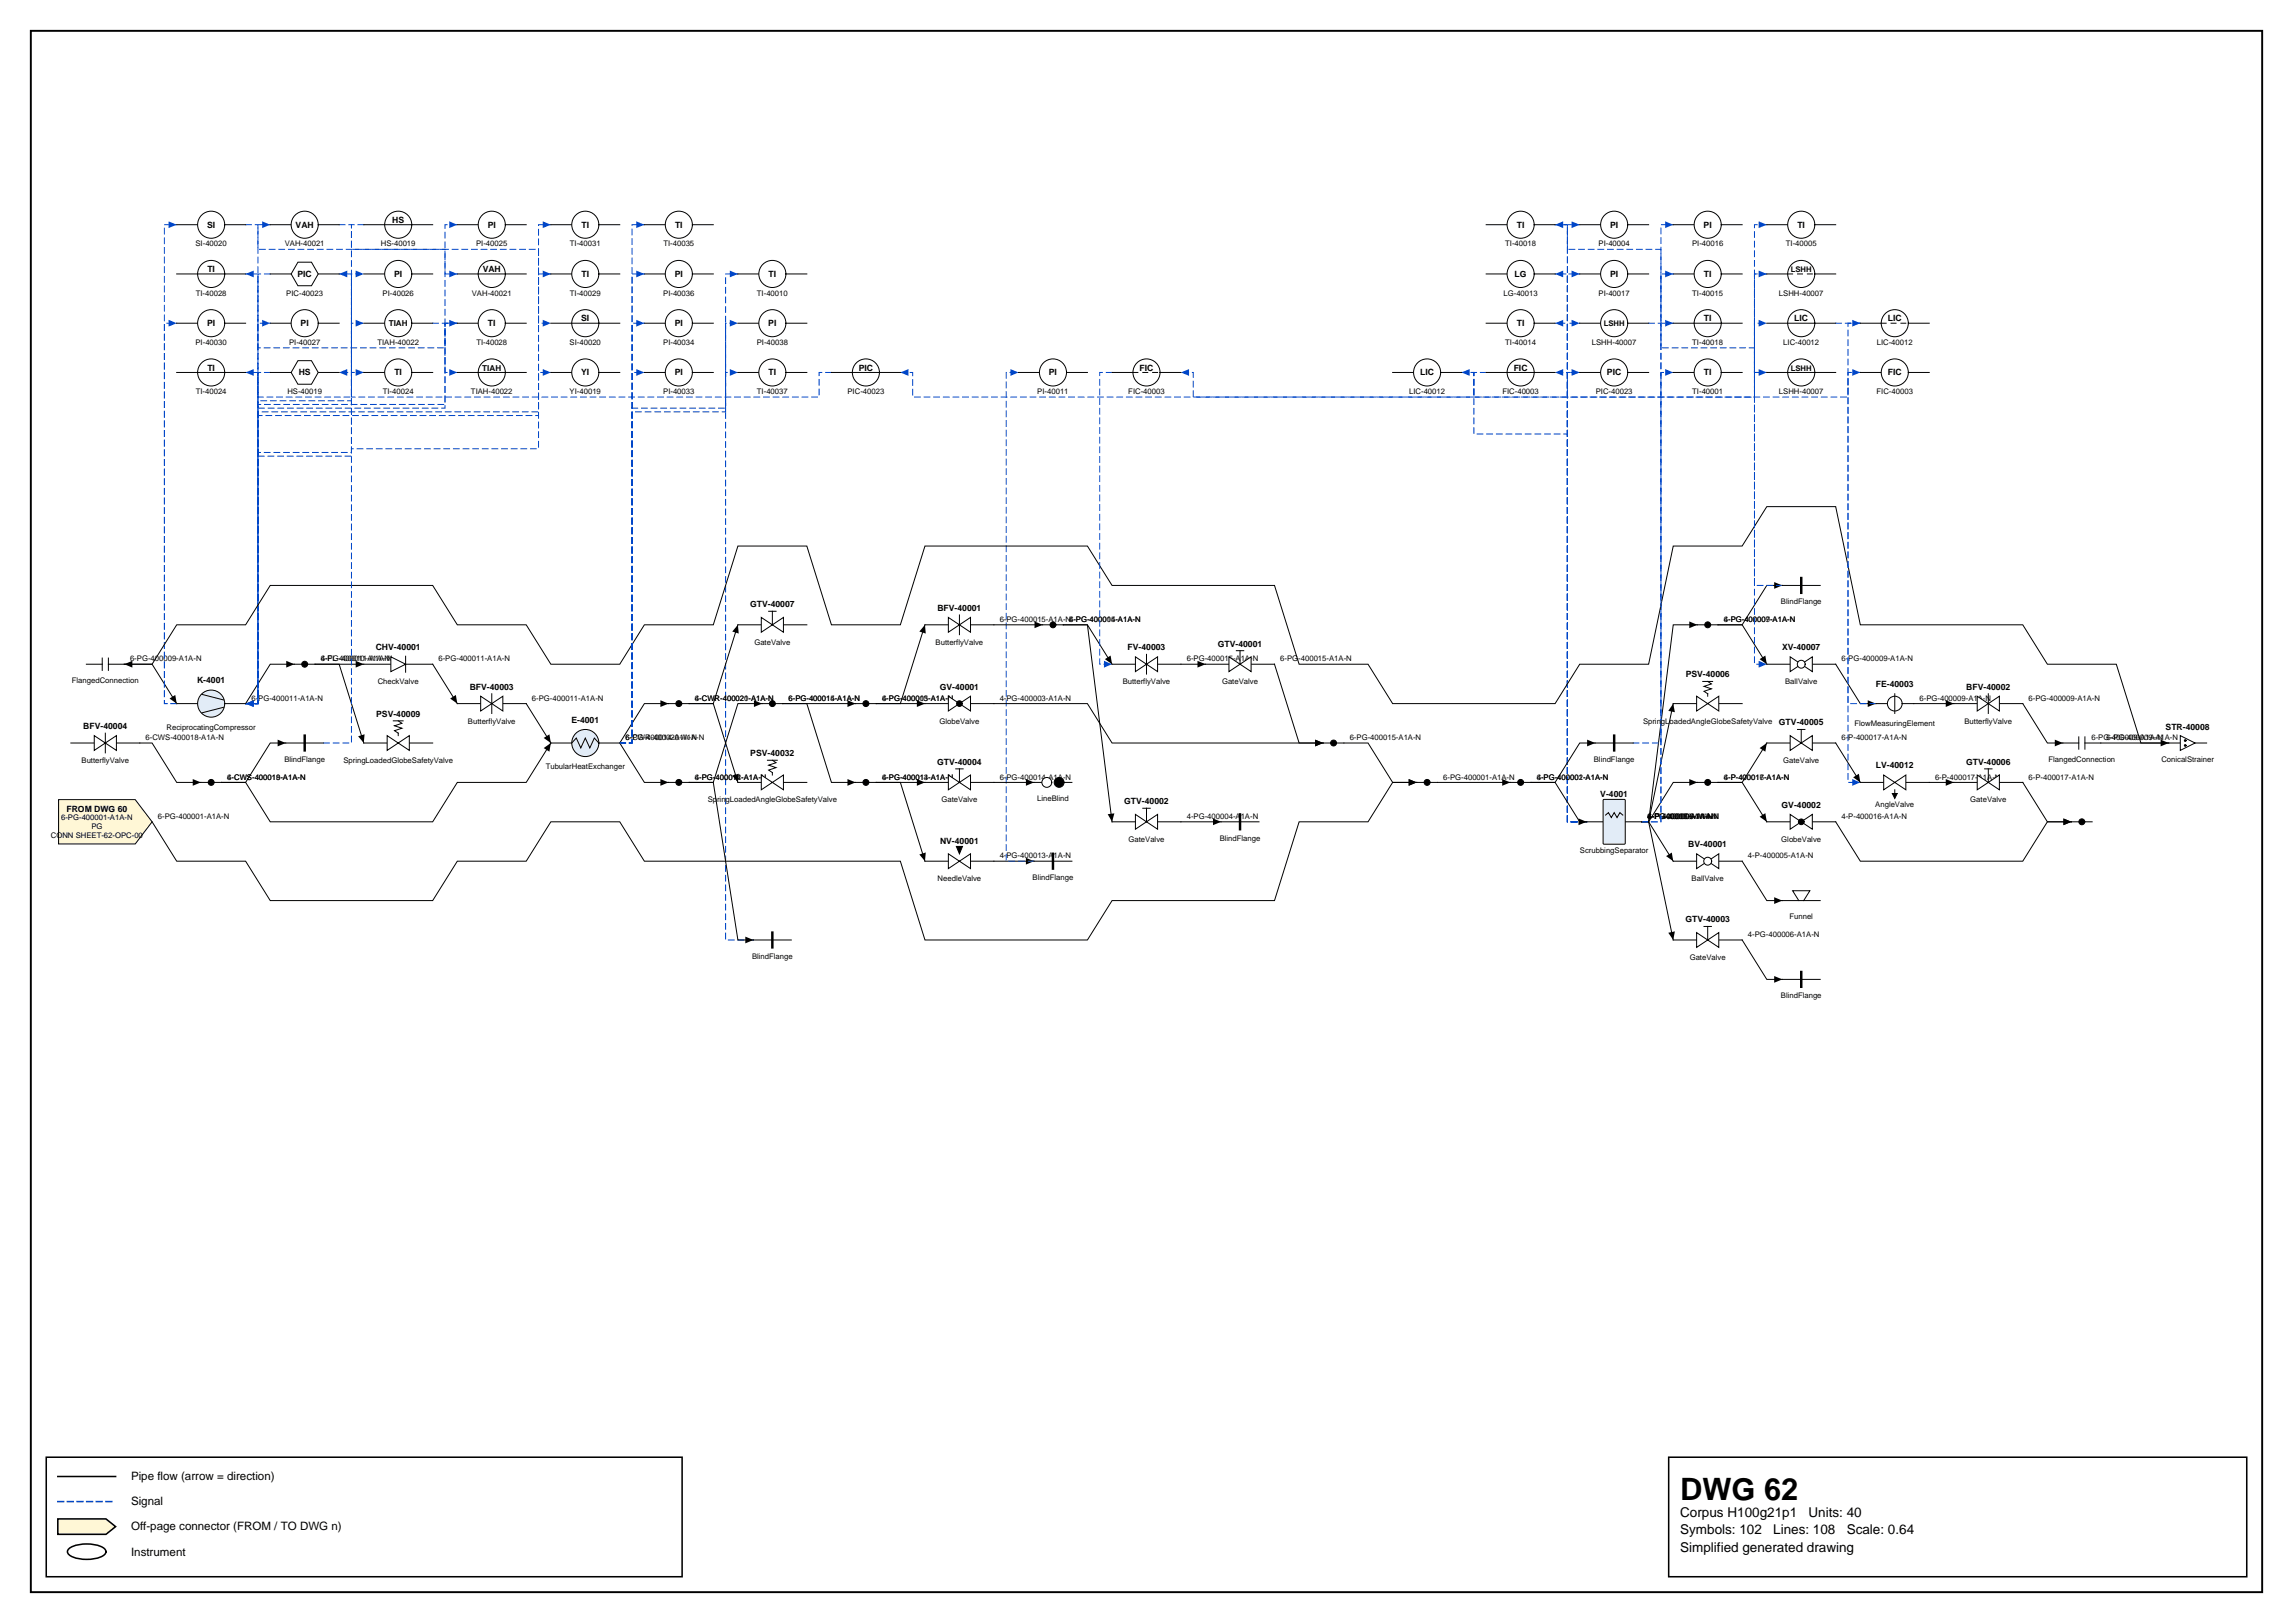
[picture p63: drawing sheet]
<svg xmlns="http://www.w3.org/2000/svg" width="420mm" height="297mm" viewBox="0 0 420 297" stroke-linecap="round" stroke-linejoin="round" font-family="sans-serif">
<defs><g id="words">
<text font-size="5.6" x="307.6" y="274.5">DWG 62</text>
<g font-size="2.5">
<text x="307.6" y="277.6">Corpus H100g21p1</text>
<text x="307.6" y="280.8">Symbols: 102</text>
<text x="324.6" y="280.8">Lines: 108</text>
<text x="331.1" y="277.6">Units: 40</text>
<text x="338.1" y="280.8">Scale: 0.64</text>
<text x="307.6" y="284">Simplified generated drawing</text>
</g>
<g font-size="2.1">
<text x="24" y="270.9">Pipe flow (arrow = direction)</text>
<text x="24" y="275.5">Signal</text>
<text x="24" y="280.1">Off-page connector (FROM / TO DWG n)</text>
<text x="24" y="284.7">Instrument</text>
</g>
<g font-size="1.6">
<text x="37.9" y="41.7">SI</text>
<text x="54.1" y="41.7">VAH</text>
<text x="71.8" y="40.8">HS</text>
<text x="89.3" y="41.7">PI</text>
<text x="106.5" y="41.7">TI</text>
<text x="123.6" y="41.7">TI</text>
<text x="277.7" y="41.7">TI</text>
<text x="294.8" y="41.7">PI</text>
<text x="311.9" y="41.7">PI</text>
<text x="329.1" y="41.7">TI</text>
<text x="38" y="49.8">TI</text>
<text x="54.5" y="50.7">PIC</text>
<text x="72.2" y="50.7">PI</text>
<text x="88.4" y="49.8">VAH</text>
<text x="106.5" y="50.7">TI</text>
<text x="123.5" y="50.7">PI</text>
<text x="140.7" y="50.7">TI</text>
<text x="277.3" y="50.7">LG</text>
<text x="294.8" y="50.7">PI</text>
<text x="311.9" y="50.7">TI</text>
<text x="37.9" y="59.7">PI</text>
<text x="55" y="59.7">PI</text>
<text x="89.3" y="59.7">TI</text>
<text x="106.4" y="58.8">SI</text>
<text x="123.5" y="59.7">PI</text>
<text x="140.7" y="59.7">PI</text>
<text x="277.7" y="59.7">TI</text>
<text x="311.9" y="58.8">TI</text>
<text x="328.5" y="58.8">LIC</text>
<text x="345.6" y="58.8">LIC</text>
<text x="38" y="67.8">TI</text>
<text x="54.7" y="68.7">HS</text>
<text x="72.2" y="68.7">TI</text>
<text x="106.4" y="68.7">YI</text>
<text x="123.5" y="68.7">PI</text>
<text x="140.7" y="68.7">TI</text>
<text x="157.2" y="67.8">PIC</text>
<text x="192" y="68.7">PI</text>
<text x="208.6" y="67.8">FIC</text>
<text x="260" y="68.7">LIC</text>
<text x="277.1" y="67.8">FIC</text>
<text x="294.2" y="68.7">PIC</text>
<text x="311.9" y="68.7">TI</text>
<text x="345.6" y="68.7">FIC</text>
<text x="137.3" y="111.1">GTV-40007</text>
<text x="171.6" y="111.8">BFV-40001</text>
<text x="68.8" y="119">CHV-40001</text>
<text x="206.4" y="119">FV-40003</text>
<text x="223" y="118.3">GTV-40001</text>
<text x="326.3" y="119">XV-40007</text>
<text x="36.1" y="125.1">K-4001</text>
<text x="308.6" y="124">PSV-40006</text>
<text x="343.4" y="125.8">FE-40003</text>
<text x="68.9" y="131.2">PSV-40009</text>
<text x="86" y="126.2">BFV-40003</text>
<text x="172.1" y="126.2">GV-40001</text>
<text x="360" y="126.2">BFV-40002</text>
<text x="15.3" y="133.4">BFV-40004</text>
<text x="104.6" y="132.3">E-4001</text>
<text x="325.7" y="132.8">GTV-40005</text>
<text x="396.5" y="133.7">STR-40008</text>
<text x="137.4" y="138.4">PSV-40032</text>
<text x="171.6" y="140">GTV-40004</text>
<text x="343.4" y="140.6">LV-40012</text>
<text x="359.9" y="140">GTV-40006</text>
<text x="12.2" y="148.5">FROM DWG 60</text>
<text x="205.8" y="147.2">GTV-40002</text>
<text x="293" y="145.8">V-4001</text>
<text x="326.2" y="147.8">GV-40002</text>
<text x="172.1" y="154.4">NV-40001</text>
<text x="309.1" y="155.1">BV-40001</text>
<text x="308.6" y="168.8">GTV-40003</text>
</g>
<g font-size="1.5">
<text x="71.2" y="59.7">TIAH</text>
<text x="88.3" y="67.8">TIAH</text>
</g>
<g font-size="1.4">
<text x="35.8" y="45.1">SI-40020</text>
<text x="52.1" y="45.1">VAH-40021</text>
<text x="69.7" y="45.1">HS-40019</text>
<text x="87.2" y="45.1">PI-40025</text>
<text x="104.3" y="45.1">TI-40031</text>
<text x="121.5" y="45.1">TI-40035</text>
<text x="275.6" y="45.1">TI-40018</text>
<text x="292.7" y="45.1">PI-40004</text>
<text x="309.8" y="45.1">PI-40016</text>
<text x="327" y="45.1">TI-40005</text>
<text x="327.9" y="49.8">LSHH</text>
<text x="35.8" y="54.1">TI-40028</text>
<text x="52.4" y="54.1">PIC-40023</text>
<text x="70" y="54.1">PI-40026</text>
<text x="86.4" y="54.1">VAH-40021</text>
<text x="104.3" y="54.1">TI-40029</text>
<text x="121.4" y="54.1">PI-40036</text>
<text x="138.6" y="54.1">TI-40010</text>
<text x="275.3" y="54.1">LG-40013</text>
<text x="292.7" y="54.1">PI-40017</text>
<text x="293.6" y="59.7">LSHH</text>
<text x="309.8" y="54.1">TI-40015</text>
<text x="325.7" y="54.1">LSHH-40007</text>
<text x="35.8" y="63.1">PI-40030</text>
<text x="52.9" y="63.1">PI-40027</text>
<text x="69.1" y="63.1">TIAH-40022</text>
<text x="87.2" y="63.1">TI-40028</text>
<text x="104.3" y="63.1">SI-40020</text>
<text x="121.4" y="63.1">PI-40034</text>
<text x="138.5" y="63.1">PI-40038</text>
<text x="275.6" y="63.1">TI-40014</text>
<text x="291.4" y="63.1">LSHH-40007</text>
<text x="309.8" y="63.1">TI-40018</text>
<text x="326.5" y="63.1">LIC-40012</text>
<text x="343.6" y="63.1">LIC-40012</text>
<text x="327.9" y="67.8">LSHH</text>
<text x="35.8" y="72.1">TI-40024</text>
<text x="52.6" y="72.1">HS-40019</text>
<text x="70.1" y="72.1">TI-40024</text>
<text x="86.2" y="72.1">TIAH-40022</text>
<text x="104.3" y="72.1">YI-40019</text>
<text x="121.4" y="72.1">PI-40033</text>
<text x="138.6" y="72.1">TI-40037</text>
<text x="155.2" y="72.1">PIC-40023</text>
<text x="189.9" y="72.1">PI-40011</text>
<text x="206.6" y="72.1">FIC-40003</text>
<text x="258" y="72.1">LIC-40012</text>
<text x="275.1" y="72.1">FIC-40003</text>
<text x="292.2" y="72.1">PIC-40023</text>
<text x="309.8" y="72.1">TI-40001</text>
<text x="325.7" y="72.1">LSHH-40007</text>
<text x="343.6" y="72.1">FIC-40003</text>
<text x="183" y="113.8">6-PG-400015-A1A-N4-PG-400004-A1A-N</text>
<text x="195.7" y="113.8">6-PG-400015-A1A-N</text>
<text x="315.6" y="113.8">6-PG-400009-A1A-N</text>
<text x="315.6" y="113.8">4-PG-400007-A1A-N</text>
<text x="326" y="110.6">BlindFlange</text>
<text x="138.1" y="118">GateValve</text>
<text x="171.3" y="118">ButterflyValve</text>
<text x="13.2" y="125">FlangedConnection</text>
<text x="23.8" y="121">6-PG-400009-A1A-N</text>
<text x="58.7" y="121">6-PG-400011-A1A-N</text>
<text x="58.7" y="121">4-FL-400010-A1A-N</text>
<text x="69.1" y="125.2">CheckValve</text>
<text x="80.3" y="121">6-PG-400011-A1A-N</text>
<text x="205.5" y="125.2">ButterflyValve</text>
<text x="217.3" y="121">6-PG-400015-A1A-N</text>
<text x="223.7" y="125.2">GateValve</text>
<text x="234.4" y="121">6-PG-400015-A1A-N</text>
<text x="326.8" y="125.2">BallValve</text>
<text x="337.1" y="121">6-PG-400009-A1A-N</text>
<text x="46" y="128.2">6-PG-400011-A1A-N</text>
<text x="97.4" y="128.2">6-PG-400011-A1A-N</text>
<text x="127.2" y="128.2">6-CWR-400020-A1A-N</text>
<text x="127.2" y="128.2">4-CWR-400021-A1A-N</text>
<text x="144.4" y="128.2">6-PG-400015-A1A-N</text>
<text x="144.4" y="128.2">6-PG-400014-A1A-N</text>
<text x="161.5" y="128.2">6-PG-400015-A1A-N</text>
<text x="161.5" y="128.2">4-PG-400003-A1A-N</text>
<text x="183" y="128.2">4-PG-400003-A1A-N</text>
<text x="351.4" y="128.2">6-PG-400009-A1A-N</text>
<text x="371.4" y="128.2">6-PG-400009-A1A-N</text>
<text x="26.6" y="135.5">6-CWS-400018-A1A-N</text>
<text x="30.5" y="133.6">ReciprocatingCompressor</text>
<text x="85.7" y="132.4">ButterflyValve</text>
<text x="114.5" y="135.5">6-CWR-400020-A1A-N</text>
<text x="114.5" y="135.5">6-PG-400014-A1A-N</text>
<text x="172" y="132.4">GlobeValve</text>
<text x="247.1" y="135.5">6-PG-400015-A1A-N</text>
<text x="300.8" y="132.4">SpringLoadedAngleGlobeSafetyValve</text>
<text x="337.1" y="135.5">6-P-400017-A1A-N</text>
<text x="339.5" y="132.9">FlowMeasuringElement</text>
<text x="359.7" y="132.4">ButterflyValve</text>
<text x="382.9" y="135.5">6-PG-400009-A1A-N</text>
<text x="385.7" y="135.5">6-PG-400009-A1A-N</text>
<text x="14.9" y="139.6">ButterflyValve</text>
<text x="41.6" y="142.7">4-CWS-400019-A1A-N</text>
<text x="41.6" y="142.7">6-CWS-400018-A1A-N</text>
<text x="52.1" y="139.4">BlindFlange</text>
<text x="62.9" y="139.6">SpringLoadedGlobeSafetyValve</text>
<text x="99.9" y="140.8">TubularHeatExchanger</text>
<text x="127.2" y="142.7">4-PG-400012-A1A-N</text>
<text x="127.2" y="142.7">6-PG-400014-A1A-N</text>
<text x="161.5" y="142.7">4-PG-400013-A1A-N</text>
<text x="161.5" y="142.7">6-PG-400014-A1A-N</text>
<text x="183" y="142.7">6-PG-400014-A1A-N</text>
<text x="264.2" y="142.7">6-PG-400001-A1A-N</text>
<text x="281.4" y="142.7">6-PG-400001-A1A-N</text>
<text x="281.4" y="142.7">4-PG-400002-A1A-N</text>
<text x="291.8" y="139.4">BlindFlange</text>
<text x="315.6" y="142.7">4-P-400016-A1A-N</text>
<text x="315.6" y="142.7">6-P-400017-A1A-N</text>
<text x="326.5" y="139.6">GateValve</text>
<text x="354.3" y="142.7">6-P-400017-A1A-N</text>
<text x="371.4" y="142.7">6-P-400017-A1A-N</text>
<text x="375" y="139.4">FlangedConnection</text>
<text x="395.7" y="139.4">ConicalStrainer</text>
<text x="28.9" y="149.9">6-PG-400001-A1A-N</text>
<text x="129.6" y="146.8">SpringLoadedAngleGlobeSafetyValve</text>
<text x="172.4" y="146.8">GateValve</text>
<text x="189.9" y="146.6">LineBlind</text>
<text x="217.3" y="149.9">4-PG-400004-A1A-N</text>
<text x="301.6" y="149.9">4-PG-400006-A1A-N</text>
<text x="301.6" y="149.9">6-PG-400009-A1A-N</text>
<text x="301.6" y="149.9">6-P-400017-A1A-N</text>
<text x="301.6" y="149.9">4-P-400005-A1A-N</text>
<text x="301.6" y="149.9">4-FL-400008-A1A-N</text>
<text x="337.1" y="149.9">4-P-400016-A1A-N</text>
<text x="343.3" y="147.7">AngleValve</text>
<text x="360.7" y="146.8">GateValve</text>
<text x="9.3" y="153.3">CONN SHEET-62-OPC-00</text>
<text x="11.2" y="150.1">6-PG-400001-A1A-N</text>
<text x="16.7" y="151.7">PG</text>
<text x="206.6" y="154.1">GateValve</text>
<text x="223.3" y="153.8">BlindFlange</text>
<text x="326.1" y="154.1">GlobeValve</text>
<text x="171.7" y="161.3">NeedleValve</text>
<text x="183" y="157.1">4-PG-400013-A1A-N</text>
<text x="189.1" y="161">BlindFlange</text>
<text x="289.2" y="156.1">ScrubbingSeparator</text>
<text x="309.7" y="161.3">BallValve</text>
<text x="320" y="157.1">4-P-400005-A1A-N</text>
<text x="320" y="171.5">4-PG-400006-A1A-N</text>
<text x="327.6" y="168.3">Funnel</text>
<text x="137.7" y="175.5">BlindFlange</text>
<text x="309.4" y="175.7">GateValve</text>
<text x="326" y="182.7">BlindFlange</text>
</g>
</g></defs>
<path d="M5.6 5.6h408.6v285.8h-408.6z" fill="none" stroke="#000" stroke-width=".35"/>
<path d="M8.5 266.7h116.4v21.9h-116.4zM10.6 270.2h10.6M305.5 266.7h105.8v21.9h-105.8z" fill="none" stroke="#000" stroke-width=".28"/>
<path d="M10.6 274.8h10.6" fill="none" stroke="#0046c8" stroke-width=".28" stroke-dasharray="1.1 .7"/>
<path d="M10.6 278h8.8l1.8 1.4-1.8 1.4h-8.8z" fill="#fff7d6" stroke="#000" stroke-width=".28"/>
<path d="M12.7 283.4a6.7 6.7 0 0 1 6.3 0 .72 .72 0 0 1 0 1.2 6.7 6.7 0 0 1-6.3 0 .72 .72 0 0 1 0-1.2z" fill="none" stroke="#000" stroke-width=".28"/>
<path d="M289.2 68.2h-2.2v4.5h-119.9v-4.5h-2.3" fill="none" stroke="#0046c8" stroke-width=".18" stroke-dasharray="1.1 .7"/>
<path d="M164.8 68.2l1.5-.7v1.3z" fill="#0046c8"/>
<path d="M290.5 150.4h-3.5v-82.2h2.2" fill="none" stroke="#0046c8" stroke-width=".18" stroke-dasharray="1.1 .7"/>
<path d="M287.7 67.5l1.5 .7-1.5 .6z" fill="#0046c8"/>
<path d="M290.5 150.4h-3.5v-91.2h2.2" fill="none" stroke="#0046c8" stroke-width=".18" stroke-dasharray="1.1 .7"/>
<path d="M287.7 58.5l1.5 .7-1.5 .6z" fill="#0046c8"/>
<path d="M290.5 150.4h-3.5v-100.3h2.2" fill="none" stroke="#0046c8" stroke-width=".18" stroke-dasharray="1.1 .7"/>
<path d="M287.7 49.5l1.5 .6-1.5 .7z" fill="#0046c8"/>
<path d="M290.5 150.4h-3.5v-109.3h2.2" fill="none" stroke="#0046c8" stroke-width=".18" stroke-dasharray="1.1 .7"/>
<path d="M287.7 40.5l1.5 .6-1.5 .6z" fill="#0046c8"/>
<path d="M290.5 150.4h-3.5v-91.2h-2.3" fill="none" stroke="#0046c8" stroke-width=".18" stroke-dasharray="1.1 .7"/>
<path d="M284.7 59.2l1.5-.7v1.3z" fill="#0046c8"/>
<path d="M310.8 114.4h-4.5l-4.5 36h-1.2h1.2l4.5 21.6" fill="none" stroke="#000" stroke-width=".18"/>
<path d="M309.3 113.7l1.5 .7-1.5 .6zM305.4 170.7l1.2-.2-.3 1.5z" fill="#000"/>
<path d="M290.5 150.4h-3.5v-100.3h-2.3" fill="none" stroke="#0046c8" stroke-width=".18" stroke-dasharray="1.1 .7"/>
<path d="M284.7 50.1l1.5-.6v1.3z" fill="#0046c8"/>
<path d="M290.5 150.4h-3.5v-109.3h-2.3" fill="none" stroke="#0046c8" stroke-width=".18" stroke-dasharray="1.1 .7"/>
<path d="M284.7 41.1l1.5-.6v1.2z" fill="#0046c8"/>
<path d="M306.3 128.8l-4.5 21.6h-1.2M300.6 150.4h1.2l4.5 7.2M310.8 143.2h-4.5l-4.5 7.2h-1.2" fill="none" stroke="#000" stroke-width=".18"/>
<path d="M306.3 128.8l.3 1.6-1.2-.3zM305 156.7l1.1-.7 .2 1.6zM309.3 142.6l1.5 .6-1.5 .6z" fill="#000"/>
<path d="M300.6 150.4h3.5v-100.3h2.2" fill="none" stroke="#0046c8" stroke-width=".18" stroke-dasharray="1.1 .7"/>
<path d="M304.9 49.5l1.4 .6-1.4 .7z" fill="#0046c8"/>
<path d="M300.6 150.4h3.5v-109.3h2.2" fill="none" stroke="#0046c8" stroke-width=".18" stroke-dasharray="1.1 .7"/>
<path d="M304.9 40.5l1.4 .6-1.4 .6z" fill="#0046c8"/>
<path d="M290.5 150.4h-3.5v-71h-17.2v-11.2h-2.2" fill="none" stroke="#0046c8" stroke-width=".18" stroke-dasharray="1.1 .7"/>
<path d="M267.6 68.2l1.5-.7v1.3z" fill="#0046c8"/>
<path d="M96.3 128.8l4.5 7.2" fill="none" stroke="#000" stroke-width=".18"/>
<path d="M99.5 135.1l1.1-.7 .2 1.6z" fill="#000"/>
<path d="M301.8 59.2h2.3v4.5h17.1v4.5h2.3" fill="none" stroke="#0046c8" stroke-width=".18" stroke-dasharray="1.1 .7"/>
<path d="M322 67.5l1.5 .7-1.5 .6z" fill="#0046c8"/>
<path d="M169.3 114.4l-4.5 14.4h-4.4h8.9M326.3 107.1h-2.8l-4.5 7.3h-4.5h4.5l4.5 7.2M22.8 121.6h5l4.5 7.2M52.3 136h-2.8l-4.5 7.2h-4.4h4.4l4.5 7.2h29.7l4.5-7.2h12.6l4.5-7.2M292.1 136h-2.9l-4.5 7.2h-4.4h4.4l4.5 7.2h1.3M370.3 128.8l4.5 7.2h2.9M182 157.6h7.3M216.2 150.4h7.4M259.4 143.2h-4.4l-4.5 7.2h-12.7l-4.5 14.4h-29.7l-4.5 7.2h-29.8l-4.5-14.4h-46.8l-4.5-7.2h-12.7l-4.5 7.2h-12.6l-4.5 7.2h-29.7l-4.5-7.2h-12.7l-4.5-7.2M336.1 150.4l4.5 7.2h29.7l4.5-7.2h4.5M319 172l4.5 7.2h2.8" fill="none" stroke="#000" stroke-width=".18"/>
<g fill="#000">
<path d="M169.3 114.4l.2 1.6-1.2-.4zM324.8 106.5l1.5 .6-1.5 .7zM31 127.8l1.1-.6 .2 1.6zM50.8 135.4l1.5 .6-1.5 .6zM99.5 136.9l1.3-.9-.2 1.6zM167.9 128.2l1.4 .6-1.4 .6zM290.6 135.4l1.5 .6-1.5 .6zM322.2 120.6l1-.6 .3 1.6zM376.2 135.4l1.5 .6-1.5 .6zM187.8 157l1.5 .6-1.5 .6zM222.1 149.8l1.5 .6-1.5 .6zM257.9 142.6l1.5 .6-1.5 .6z"/>
<path d="M289 149.8l1.5 .6-1.5 .6zM377.8 149.8l1.5 .6-1.5 .6zM324.8 178.6l1.5 .6-1.5 .7z"/>
</g>
<path d="M340.6 68.2h-2.3v4.5h-51.3v-4.5h-2.3" fill="none" stroke="#0046c8" stroke-width=".18" stroke-dasharray="1.1 .7"/>
<path d="M284.7 68.2l1.5-.7v1.3z" fill="#0046c8"/>
<path d="M336.1 121.6l4.5 7.2h2.8" fill="none" stroke="#000" stroke-width=".18"/>
<path d="M341.9 128.2l1.5 .6-1.5 .6z" fill="#000"/>
<path d="M284.7 41.1h2.3v4.5h17.1v13.6h2.2" fill="none" stroke="#0046c8" stroke-width=".18" stroke-dasharray="1.1 .7"/>
<path d="M304.9 58.5l1.4 .7-1.4 .6z" fill="#0046c8"/>
<path d="M45 41.1h2.2v4.5h51.4v13.6h2.2" fill="none" stroke="#0046c8" stroke-width=".18" stroke-dasharray="1.1 .7"/>
<path d="M99.4 58.5l1.4 .7-1.4 .6z" fill="#0046c8"/>
<path d="M323.5 136l-4.5 7.2h-4.5h4.5l4.5 7.2" fill="none" stroke="#000" stroke-width=".18"/>
<path d="M322.2 136.9l1.3-.9-.3 1.6zM322.2 149.5l1-.7 .3 1.6z" fill="#000"/>
<path d="M32.3 128.8h-2.2v-69.6h2.2" fill="none" stroke="#0046c8" stroke-width=".18" stroke-dasharray="1.1 .7"/>
<path d="M30.9 58.5l1.4 .7-1.4 .6z" fill="#0046c8"/>
<path d="M32.3 128.8h-2.2v-87.7h2.2" fill="none" stroke="#0046c8" stroke-width=".18" stroke-dasharray="1.1 .7"/>
<path d="M30.9 40.5l1.4 .6-1.4 .6z" fill="#0046c8"/>
<path d="M45 128.8h2.2v-69.6h2.3" fill="none" stroke="#0046c8" stroke-width=".18" stroke-dasharray="1.1 .7"/>
<path d="M48 58.5l1.5 .7-1.5 .6z" fill="#0046c8"/>
<path d="M45 128.8h2.2v-87.7h2.3" fill="none" stroke="#0046c8" stroke-width=".18" stroke-dasharray="1.1 .7"/>
<path d="M48 40.5l1.5 .6-1.5 .6z" fill="#0046c8"/>
<path d="M45 128.8h2.2v-46h17.1v-14.6h2.3" fill="none" stroke="#0046c8" stroke-width=".18" stroke-dasharray="1.1 .7"/>
<path d="M65.1 67.5l1.5 .7-1.5 .6z" fill="#0046c8"/>
<path d="M45 128.8h2.2v-45.3h17.1v-24.3h2.3" fill="none" stroke="#0046c8" stroke-width=".18" stroke-dasharray="1.1 .7"/>
<path d="M65.1 58.5l1.5 .7-1.5 .6z" fill="#0046c8"/>
<path d="M45 128.8h2.2v-55.5h17.1v-23.2h2.3" fill="none" stroke="#0046c8" stroke-width=".18" stroke-dasharray="1.1 .7"/>
<path d="M65.1 49.5l1.5 .6-1.5 .7z" fill="#0046c8"/>
<path d="M53.9 121.6h-4.4l-4.5 7.2" fill="none" stroke="#000" stroke-width=".18"/>
<path d="M52.4 120.9l1.5 .7-1.5 .6z" fill="#000"/>
<path d="M45 128.8h2.2v-54.8h34.3v-14.8h2.2" fill="none" stroke="#0046c8" stroke-width=".18" stroke-dasharray="1.1 .7"/>
<path d="M82.2 58.5l1.5 .7-1.5 .6z" fill="#0046c8"/>
<path d="M45 128.8h2.2v-54.1h34.3v-33.6h2.2" fill="none" stroke="#0046c8" stroke-width=".18" stroke-dasharray="1.1 .7"/>
<path d="M82.2 40.5l1.5 .6-1.5 .6z" fill="#0046c8"/>
<path d="M45 128.8h2.2v-53.4h51.4v-7.2h2.2" fill="none" stroke="#0046c8" stroke-width=".18" stroke-dasharray="1.1 .7"/>
<path d="M99.4 67.5l1.4 .7-1.4 .6z" fill="#0046c8"/>
<path d="M45 128.8h2.2v-52.7h51.4v-26h2.2" fill="none" stroke="#0046c8" stroke-width=".18" stroke-dasharray="1.1 .7"/>
<path d="M99.4 49.5l1.4 .6-1.4 .7z" fill="#0046c8"/>
<path d="M49.5 68.2h-2.3v60.6h-2.2" fill="none" stroke="#0046c8" stroke-width=".18" stroke-dasharray="1.1 .7"/>
<path d="M45 128.8l1.5-.6v1.2z" fill="#0046c8"/>
<path d="M384.6 136h12.5" fill="none" stroke="#000" stroke-width=".18"/>
<path d="M395.6 135.4l1.5 .6-1.5 .6z" fill="#000"/>
<path d="M189.3 157.6h-5.1v-89.4h2.3" fill="none" stroke="#0046c8" stroke-width=".18" stroke-dasharray="1.1 .7"/>
<path d="M185 67.5l1.5 .7-1.5 .6z" fill="#0046c8"/>
<path d="M203.6 121.6l-4.5-7.2h-4.4h4.4l4.5 36M319 157.6l4.5 7.2h2.8" fill="none" stroke="#000" stroke-width=".18"/>
<path d="M202.3 120.6l1-.6 .3 1.6zM202.8 149l1.2-.1-.4 1.5zM324.8 164.2l1.5 .6-1.5 .6z" fill="#000"/>
<path d="M137.9 172h-5.1v-121.9h2.3" fill="none" stroke="#0046c8" stroke-width=".18" stroke-dasharray="1.1 .7"/>
<path d="M133.6 49.5l1.5 .6-1.5 .7z" fill="#0046c8"/>
<path d="M233.3 121.6l4.5 14.4h4.5" fill="none" stroke="#000" stroke-width=".18"/>
<path d="M240.8 135.4l1.5 .6-1.5 .6z" fill="#000"/>
<path d="M272.1 68.2h-2.3v4.5h-51.3v-4.5h-2.3" fill="none" stroke="#0046c8" stroke-width=".18" stroke-dasharray="1.1 .7"/>
<path d="M216.2 68.2l1.5-.7v1.3z" fill="#0046c8"/>
<path d="M49.5 50.1h-2.3v78.7h-2.2" fill="none" stroke="#0046c8" stroke-width=".18" stroke-dasharray="1.1 .7"/>
<path d="M45 128.8l1.5-.6v1.2z" fill="#0046c8"/>
<path d="M62.1 41.1h2.2v4.5h17.2v4.5h2.2" fill="none" stroke="#0046c8" stroke-width=".18" stroke-dasharray="1.1 .7"/>
<path d="M82.2 49.5l1.5 .6-1.5 .7z" fill="#0046c8"/>
<path d="M22.8 121.6h5l4.5-7.2h12.7l4.5-7.3h29.7l4.5 7.3h12.6l4.5 7.2h12.7l4.5-7.2h12.6l4.5-14.5h12.6l4.5 14.5h12.6l4.5-14.5h29.8l4.5 7.2h29.7l4.5 14.5h12.7l4.5 7.2h29.7l4.5-7.2h12.6l4.5-21.7h12.7l4.5-7.2h12.6l4.5 21.7h29.7l4.5 7.2h12.7l4.5 14.4h5.1" fill="none" stroke="#000" stroke-width=".18"/>
<path d="M22.8 121.6l1.4-.7v1.3z" fill="#000"/>
<path d="M66.6 68.2h-2.3v4.5h-17.1v-4.5h-2.2" fill="none" stroke="#0046c8" stroke-width=".18" stroke-dasharray="1.1 .7"/>
<path d="M45 68.2l1.5-.7v1.3z" fill="#0046c8"/>
<path d="M182 114.4h8.9" fill="none" stroke="#000" stroke-width=".18"/>
<path d="M189.4 113.7l1.5 .7-1.5 .6z" fill="#000"/>
<path d="M79.2 59.2h2.3v9h2.2" fill="none" stroke="#0046c8" stroke-width=".18" stroke-dasharray="1.1 .7"/>
<path d="M82.2 67.5l1.5 .7-1.5 .6z" fill="#0046c8"/>
<path d="M370.3 143.2l4.5 7.2h4.5" fill="none" stroke="#000" stroke-width=".18"/>
<path d="M377.8 149.8l1.5 .6-1.5 .6z" fill="#000"/>
<path d="M340.6 59.2h-2.3v84h2.3" fill="none" stroke="#0046c8" stroke-width=".18" stroke-dasharray="1.1 .7"/>
<path d="M339.1 142.6l1.5 .6-1.5 .6z" fill="#0046c8"/>
<path d="M79.2 121.6l4.5 7.2M336.1 136l4.5 7.2M350.4 128.8h7.3" fill="none" stroke="#000" stroke-width=".18"/>
<path d="M82.4 127.8l1.1-.6 .2 1.6zM356.2 128.2l1.5 .6-1.5 .6zM339.3 142.3l1-.7 .3 1.6z" fill="#000"/>
<path d="M343.4 128.8h-5.1v-60.6h2.3" fill="none" stroke="#0046c8" stroke-width=".18" stroke-dasharray="1.1 .7"/>
<path d="M339.1 67.5l1.5 .7-1.5 .6z" fill="#0046c8"/>
<path d="M216.2 121.6h4.5" fill="none" stroke="#000" stroke-width=".18"/>
<path d="M219.2 120.9l1.5 .7-1.5 .6z" fill="#000"/>
<path d="M66.6 41.1h-2.3v27.1h-2.2" fill="none" stroke="#0046c8" stroke-width=".18" stroke-dasharray="1.1 .7"/>
<path d="M62.1 68.2l1.5-.7v1.3z" fill="#0046c8"/>
<path d="M25.6 136h2.2l4.5 7.2h4.5" fill="none" stroke="#000" stroke-width=".18"/>
<path d="M35.3 142.6l1.5 .6-1.5 .6z" fill="#000"/>
<path d="M323.5 68.2h-2.3v-18.1h2.3" fill="none" stroke="#0046c8" stroke-width=".18" stroke-dasharray="1.1 .7"/>
<path d="M322 49.5l1.5 .6-1.5 .7z" fill="#0046c8"/>
<path d="M326.3 107.1h-5.1v-66h2.3" fill="none" stroke="#0046c8" stroke-width=".18" stroke-dasharray="1.1 .7"/>
<path d="M322 40.5l1.5 .6-1.5 .6z" fill="#0046c8"/>
<path d="M66.6 121.6h-8.9h4.4l4.5 14.4M263.2 143.2h13.3M353.2 143.2h4.5" fill="none" stroke="#000" stroke-width=".18"/>
<path d="M65.1 120.9l1.5 .7-1.5 .6zM65.6 134.8l1.1-.4-.1 1.6zM275 142.6l1.5 .6-1.5 .6zM356.2 142.6l1.5 .6-1.5 .6z" fill="#000"/>
<path d="M152.2 68.2h-2.2v4.5h-85.7v-22.6h-2.2" fill="none" stroke="#0046c8" stroke-width=".18" stroke-dasharray="1.1 .7"/>
<path d="M62.1 50.1l1.5-.6v1.3z" fill="#0046c8"/>
<path d="M135.1 114.4l-4.5 14.4h-4.4h4.4l4.5 14.4M156.6 128.8h-13.3h4.4l4.5 14.4h4.4" fill="none" stroke="#000" stroke-width=".18"/>
<path d="M135.1 114.4l.1 1.6-1.1-.4zM155.2 128.2l1.4 .6-1.4 .6zM134.1 142l1.1-.4-.1 1.6zM155.2 142.6l1.4 .6-1.4 .6z" fill="#000"/>
<path d="M203.6 68.2h-2.3v53.4h2.3" fill="none" stroke="#0046c8" stroke-width=".18" stroke-dasharray="1.1 .7"/>
<path d="M202.1 120.9l1.5 .7-1.5 .6z" fill="#0046c8"/>
<path d="M59.3 136h5v-53.9h34.3v-41h2.2" fill="none" stroke="#0046c8" stroke-width=".18" stroke-dasharray="1.1 .7"/>
<path d="M99.4 40.5l1.4 .6-1.4 .6z" fill="#0046c8"/>
<path d="M169.3 143.2h-8.9h4.4l4.5 14.4" fill="none" stroke="#000" stroke-width=".18"/>
<path d="M168.3 156.4l1.2-.4-.2 1.6zM167.9 142.6l1.4 .6-1.4 .6z" fill="#000"/>
<path d="M83.7 59.2h-2.2v4.5h-34.3v-13.6h-2.2" fill="none" stroke="#0046c8" stroke-width=".18" stroke-dasharray="1.1 .7"/>
<path d="M45 50.1l1.5-.6v1.3z" fill="#0046c8"/>
<path d="M182 143.2h7.3" fill="none" stroke="#000" stroke-width=".18"/>
<path d="M187.8 142.6l1.5 .6-1.5 .6z" fill="#000"/>
<path d="M113.5 136h2.2v-67.8h2.3" fill="none" stroke="#0046c8" stroke-width=".18" stroke-dasharray="1.1 .7"/>
<path d="M116.5 67.5l1.5 .7-1.5 .6z" fill="#0046c8"/>
<path d="M113.5 136h2.2v-76.8h2.3" fill="none" stroke="#0046c8" stroke-width=".18" stroke-dasharray="1.1 .7"/>
<path d="M116.5 58.5l1.5 .7-1.5 .6z" fill="#0046c8"/>
<path d="M122.4 128.8h-4.4l-4.5 7.2" fill="none" stroke="#000" stroke-width=".18"/>
<path d="M120.9 128.2l1.5 .6-1.5 .6z" fill="#000"/>
<path d="M113.5 136h2.2v-85.9h2.3" fill="none" stroke="#0046c8" stroke-width=".18" stroke-dasharray="1.1 .7"/>
<path d="M116.5 49.5l1.5 .6-1.5 .7z" fill="#0046c8"/>
<path d="M113.5 136h2.2v-94.9h2.3" fill="none" stroke="#0046c8" stroke-width=".18" stroke-dasharray="1.1 .7"/>
<path d="M116.5 40.5l1.5 .6-1.5 .6z" fill="#0046c8"/>
<path d="M113.5 136l4.5 7.2h4.4" fill="none" stroke="#000" stroke-width=".18"/>
<path d="M120.9 142.6l1.5 .6-1.5 .6z" fill="#000"/>
<path d="M113.5 136h2.2v-61.3h17.1v-6.5h2.3" fill="none" stroke="#0046c8" stroke-width=".18" stroke-dasharray="1.1 .7"/>
<path d="M133.6 67.5l1.5 .7-1.5 .6z" fill="#0046c8"/>
<path d="M113.5 136h2.2v-60.6h17.1v-16.2h2.3" fill="none" stroke="#0046c8" stroke-width=".18" stroke-dasharray="1.1 .7"/>
<path d="M133.6 58.5l1.5 .7-1.5 .6z" fill="#0046c8"/>
<path d="M182 128.8h17.1l4.5 7.2h38.7M246 136h4.5l4.5 7.2h4.4" fill="none" stroke="#000" stroke-width=".18"/>
<path d="M240.8 135.4l1.5 .6-1.5 .6zM257.9 142.6l1.5 .6-1.5 .6z" fill="#000"/>
<path d="M267.6 68.2h2.2v4.5h51.4v-13.5h2.3" fill="none" stroke="#0046c8" stroke-width=".18" stroke-dasharray="1.1 .7"/>
<path d="M322 58.5l1.5 .7-1.5 .6z" fill="#0046c8"/>
<path d="M323.5 50.1h-2.3v71.5h2.3" fill="none" stroke="#0046c8" stroke-width=".18" stroke-dasharray="1.1 .7"/>
<path d="M322 120.9l1.5 .7-1.5 .6z" fill="#0046c8"/>
<path d="M139.5 128.8h-4.4l-4.5 14.4h-4.4h4.4l4.5 28.8h2.8" fill="none" stroke="#000" stroke-width=".18"/>
<path d="M138 128.2l1.5 .6-1.5 .6zM136.5 171.4l1.4 .6-1.4 .7z" fill="#000"/>
<path d="M299 136h5.1v-67.8h2.2" fill="none" stroke="#0046c8" stroke-width=".18" stroke-dasharray="1.1 .7"/>
<path d="M304.9 67.5l1.4 .7-1.4 .6z" fill="#0046c8"/>
<path d="M336.1 59.2h4.5" fill="none" stroke="#0046c8" stroke-width=".18" stroke-dasharray="1.1 .7"/>
<path d="M339.1 58.5l1.5 .7-1.5 .6z" fill="#0046c8"/>
<path d="M289.2 68.2h3.8M298 68.2h3.8" fill="none" stroke="#000" stroke-width=".18"/>
<circle cx="295.5" cy="68.2" r="2.48" fill="#fff" stroke="#000" stroke-width=".18"/>
<path d="M290.5 150.4h3M297.6 150.4h3" fill="none" stroke="#000" stroke-width=".18"/>
<path d="M293.5 146.4h4v8.1h-4z" fill="#e2ecf7" stroke="#000" stroke-width=".18"/>
<path d="M83.7 128.8h4.3M92.1 128.8h4.2M293.9 149.2l.6-.5 .5 .9 .5-.9 .6 .9 .5-.9 .5 .5" fill="none" stroke="#000" stroke-width=".18"/>
<path d="M88 127.4l4.1 2.7v-2.7l-4.1 2.7z" fill="#fff" stroke="#000" stroke-width=".18"/>
<path d="M32.3 68.2h3.9M41.1 68.2h3.9M90 127v3.6" fill="none" stroke="#000" stroke-width=".18"/>
<circle cx="38.7" cy="68.2" r="2.48" fill="#fff" stroke="#000" stroke-width=".18"/>
<path d="M289.2 59.2h3.8M298 59.2h3.8M36.2 68.2h4.9" fill="none" stroke="#000" stroke-width=".18"/>
<circle cx="295.5" cy="59.2" r="2.48" fill="#fff" stroke="#000" stroke-width=".18"/>
<path d="M289.2 50.1h3.8M298 50.1h3.8" fill="none" stroke="#000" stroke-width=".18"/>
<circle cx="295.5" cy="50.1" r="2.48" fill="#fff" stroke="#000" stroke-width=".18"/>
<path d="M357.7 128.8h4.3M366 128.8h4.3" fill="none" stroke="#000" stroke-width=".18"/>
<path d="M362 127.4l4 2.7v-2.7l-4 2.7z" fill="#fff" stroke="#000" stroke-width=".18"/>
<path d="M364 127v3.6M323.5 150.4h4.2M331.8 150.4h4.3" fill="none" stroke="#000" stroke-width=".18"/>
<path d="M327.7 149.1l4.1 2.7v-2.7l-4.1 2.7z" fill="#fff" stroke="#000" stroke-width=".18"/>
<circle cx="329.8" cy="150.4" r=".52" fill="#000" stroke="#000" stroke-width=".18"/>
<path d="M32.3 59.2h3.9M41.1 59.2h3.9" fill="none" stroke="#000" stroke-width=".18"/>
<circle cx="38.7" cy="59.2" r="2.48" fill="#fff" stroke="#000" stroke-width=".18"/>
<path d="M289.2 41.1h3.8M298 41.1h3.8" fill="none" stroke="#000" stroke-width=".18"/>
<circle cx="295.5" cy="41.1" r="2.48" fill="#fff" stroke="#000" stroke-width=".18"/>
<path d="M326.3 164.8h3M330.2 164.8h3" fill="none" stroke="#000" stroke-width=".18"/>
<path d="M328.2 163h3.2l-1.2 1.8h-.9z" fill="#fff" stroke="#000" stroke-width=".18"/>
<path d="M272.1 59.2h3.8M280.9 59.2h3.8" fill="none" stroke="#000" stroke-width=".18"/>
<circle cx="278.4" cy="59.2" r="2.48" fill="#fff" stroke="#000" stroke-width=".18"/>
<path d="M118 68.2h3.8M126.8 68.2h3.8M15.8 121.6h2.9M18.7 120.4v2.3M19.8 121.6h3M19.8 120.4v2.3" fill="none" stroke="#000" stroke-width=".18"/>
<circle cx="124.3" cy="68.2" r="2.48" fill="#fff" stroke="#000" stroke-width=".18"/>
<path d="M36.8 143.2h3.8" fill="none" stroke="#000" stroke-width=".18"/>
<circle cx="38.7" cy="143.2" r=".54" fill="#000" stroke="#000" stroke-width=".18"/>
<path d="M10.7 146.3h14.1l3 4.1-3 4.1h-14.1z" fill="#fff7d6" stroke="#000" stroke-width=".18"/>
<path d="M306.3 172h4.3M314.7 172h4.3" fill="none" stroke="#000" stroke-width=".18"/>
<path d="M310.6 170.7l4.1 2.7v-2.7l-4.1 2.7z" fill="#fff" stroke="#000" stroke-width=".18"/>
<path d="M156.6 128.8h3.8M203.6 150.4h4.3M211.9 150.4h4.3M312 169.6h1.3M312.6 169.6v2.4" fill="none" stroke="#000" stroke-width=".18"/>
<circle cx="158.5" cy="128.8" r=".54" fill="#000" stroke="#000" stroke-width=".18"/>
<path d="M207.9 149.1l4 2.7v-2.7l-4 2.7z" fill="#fff" stroke="#000" stroke-width=".18"/>
<path d="M32.3 50.1h3.9M41.1 50.1h3.9M209.2 147.9h1.4M209.9 147.9v2.5" fill="none" stroke="#000" stroke-width=".18"/>
<circle cx="38.7" cy="50.1" r="2.48" fill="#fff" stroke="#000" stroke-width=".18"/>
<path d="M36.2 50.1h4.9M272.1 50.1h3.8M280.9 50.1h3.8M310.8 114.4h3.7" fill="none" stroke="#000" stroke-width=".18"/>
<circle cx="312.6" cy="114.4" r=".54" fill="#000" stroke="#000" stroke-width=".18"/>
<circle cx="278.4" cy="50.1" r="2.48" fill="#fff" stroke="#000" stroke-width=".18"/>
<path d="M169.3 157.6h4.3M177.7 157.6h4.3M276.5 143.2h3.8" fill="none" stroke="#000" stroke-width=".18"/>
<circle cx="278.4" cy="143.2" r=".54" fill="#000" stroke="#000" stroke-width=".18"/>
<path d="M173.6 156.3l4.1 2.7v-2.7l-4.1 2.7z" fill="#fff" stroke="#000" stroke-width=".18"/>
<path d="M175.1 154.9h1.1l-.5 1.4z" fill="#000" stroke="#000" stroke-width=".18"/>
<path d="M340.6 68.2h3.8M349.4 68.2h3.8" fill="none" stroke="#000" stroke-width=".18"/>
<circle cx="346.9" cy="68.2" r="2.48" fill="#fff" stroke="#000" stroke-width=".18"/>
<path d="M323.5 121.6h4.2M331.8 121.6h4.3" fill="none" stroke="#000" stroke-width=".18"/>
<g fill="#fff" stroke="#000" stroke-width=".18">
<path d="M327.7 120.2l4.1 2.7v-2.7l-4.1 2.7z"/>
<circle cx="329.8" cy="121.6" r=".72"/>
</g>
<path d="M272.1 41.1h3.8M280.9 41.1h3.8" fill="none" stroke="#000" stroke-width=".18"/>
<circle cx="278.4" cy="41.1" r="2.48" fill="#fff" stroke="#000" stroke-width=".18"/>
<path d="M32.3 41.1h3.9M41.1 41.1h3.9" fill="none" stroke="#000" stroke-width=".18"/>
<circle cx="38.7" cy="41.1" r="2.48" fill="#fff" stroke="#000" stroke-width=".18"/>
<path d="M32.3 128.8h3.9M41.1 128.8h3.9M310.8 143.2h3.7" fill="none" stroke="#000" stroke-width=".18"/>
<circle cx="312.6" cy="143.2" r=".54" fill="#000" stroke="#000" stroke-width=".18"/>
<circle cx="38.7" cy="128.8" r="2.48" fill="#e2ecf7" stroke="#000" stroke-width=".18"/>
<path d="M49.5 68.2h3.8M58.3 68.2h3.8M37 127.1l3.9 1M40.9 129.5l-3.9 1" fill="none" stroke="#000" stroke-width=".18"/>
<path d="M54.5 66h2.5l1.3 2.2-1.3 2.1h-2.5l-1.2-2.1z" fill="#fff" stroke="#000" stroke-width=".18"/>
<path d="M49.5 59.2h3.8M58.3 59.2h3.8" fill="none" stroke="#000" stroke-width=".18"/>
<circle cx="55.8" cy="59.2" r="2.48" fill="#fff" stroke="#000" stroke-width=".18"/>
<path d="M135.1 114.4h4.3M143.4 114.4h4.3M190.9 114.4h3.8M377.7 136h2.9M380.6 134.9v2.2M381.7 136h2.9M381.7 134.9v2.2M189.3 157.6h6.9" fill="none" stroke="#000" stroke-width=".18"/>
<path d="M192.8 156.3v2.7" fill="none" stroke="#000" stroke-width=".45"/>
<circle cx="192.8" cy="114.4" r=".54" fill="#000" stroke="#000" stroke-width=".18"/>
<path d="M139.4 113l4 2.7v-2.7l-4 2.7z" fill="#fff" stroke="#000" stroke-width=".18"/>
<path d="M118 59.2h3.8M126.8 59.2h3.8M140.7 111.9h1.4M141.4 111.9v2.5" fill="none" stroke="#000" stroke-width=".18"/>
<circle cx="124.3" cy="59.2" r="2.48" fill="#fff" stroke="#000" stroke-width=".18"/>
<path d="M306.3 157.6h4.3M314.7 157.6h4.3" fill="none" stroke="#000" stroke-width=".18"/>
<g fill="#fff" stroke="#000" stroke-width=".18">
<path d="M310.6 156.3l4.1 2.7v-2.7l-4.1 2.7z"/>
<circle cx="312.6" cy="157.6" r=".72"/>
</g>
<path d="M220.7 121.6h4.3M229.1 121.6h4.2M137.9 172h7" fill="none" stroke="#000" stroke-width=".18"/>
<path d="M141.4 170.7v2.7" fill="none" stroke="#000" stroke-width=".45"/>
<path d="M225 120.2l4.1 2.7v-2.7l-4.1 2.7z" fill="#fff" stroke="#000" stroke-width=".18"/>
<path d="M272.1 68.2h3.8M280.9 68.2h3.8M226.4 119.1h1.3M227 119.1v2.5" fill="none" stroke="#000" stroke-width=".18"/>
<circle cx="278.4" cy="68.2" r="2.48" fill="#fff" stroke="#000" stroke-width=".18"/>
<path d="M186.5 68.2h3.8M195.3 68.2h3.8M275.9 68.2h5" fill="none" stroke="#000" stroke-width=".18"/>
<circle cx="192.8" cy="68.2" r="2.48" fill="#fff" stroke="#000" stroke-width=".18"/>
<path d="M49.5 50.1h3.8M58.3 50.1h3.8" fill="none" stroke="#000" stroke-width=".18"/>
<path d="M54.5 48h2.5l1.3 2.1-1.3 2.2h-2.5l-1.2-2.2z" fill="#fff" stroke="#000" stroke-width=".18"/>
<path d="M49.5 41.1h3.8M58.3 41.1h3.8" fill="none" stroke="#000" stroke-width=".18"/>
<circle cx="55.8" cy="41.1" r="2.48" fill="#fff" stroke="#000" stroke-width=".18"/>
<path d="M397.1 136h2.1M401.9 136h2.1" fill="none" stroke="#000" stroke-width=".18"/>
<path d="M399.2 134.6l2.7 1.4-2.7 1.3z" fill="#fff" stroke="#000" stroke-width=".18"/>
<g fill="#000" stroke="#000" stroke-width=".18">
<circle cx="400.1" cy="135.5" r=".16"/>
<circle cx="400.1" cy="136.4" r=".16"/>
</g>
<path d="M306.3 68.2h3.9M315.1 68.2h3.9" fill="none" stroke="#000" stroke-width=".18"/>
<circle cx="312.6" cy="68.2" r="2.48" fill="#fff" stroke="#000" stroke-width=".18"/>
<path d="M66.6 68.2h3.8M75.4 68.2h3.8M379.3 150.4h3.7" fill="none" stroke="#000" stroke-width=".18"/>
<circle cx="381.1" cy="150.4" r=".54" fill="#000" stroke="#000" stroke-width=".18"/>
<circle cx="72.9" cy="68.2" r="2.48" fill="#fff" stroke="#000" stroke-width=".18"/>
<path d="M169.3 114.4h4.3M177.7 114.4h4.3" fill="none" stroke="#000" stroke-width=".18"/>
<path d="M173.6 113l4.1 2.7v-2.7l-4.1 2.7z" fill="#fff" stroke="#000" stroke-width=".18"/>
<path d="M66.6 59.2h3.8M75.4 59.2h3.8M175.7 112.6v3.6" fill="none" stroke="#000" stroke-width=".18"/>
<circle cx="72.9" cy="59.2" r="2.48" fill="#fff" stroke="#000" stroke-width=".18"/>
<path d="M306.3 59.2h3.9M315.1 59.2h3.9" fill="none" stroke="#000" stroke-width=".18"/>
<circle cx="312.6" cy="59.2" r="2.48" fill="#fff" stroke="#000" stroke-width=".18"/>
<path d="M310.2 59.2h4.9M357.7 143.2h4.3M366 143.2h4.3" fill="none" stroke="#000" stroke-width=".18"/>
<path d="M362 141.8l4 2.7v-2.7l-4 2.7z" fill="#fff" stroke="#000" stroke-width=".18"/>
<path d="M340.6 59.2h3.8M349.4 59.2h3.8M363.3 140.7h1.4M364 140.7v2.5" fill="none" stroke="#000" stroke-width=".18"/>
<circle cx="346.9" cy="59.2" r="2.48" fill="#fff" stroke="#000" stroke-width=".18"/>
<path d="M344.4 59.2h.9M346.2 59.2h.9M348 59.2h.9M66.6 121.6h5M74.3 121.6h4.9M326.3 179.2h6.9" fill="none" stroke="#000" stroke-width=".18"/>
<path d="M329.8 177.9v2.7" fill="none" stroke="#000" stroke-width=".45"/>
<path d="M71.6 120.2l2.7 1.4-2.7 1.3z" fill="#fff" stroke="#000" stroke-width=".18"/>
<path d="M74.3 120.1v2.9M323.5 136h4.2M331.8 136h4.3" fill="none" stroke="#000" stroke-width=".18"/>
<path d="M327.7 134.6l4.1 2.7v-2.7l-4.1 2.7z" fill="#fff" stroke="#000" stroke-width=".18"/>
<path d="M66.6 50.1h3.8M75.4 50.1h3.8M329.1 133.5h1.4M329.8 133.5v2.5" fill="none" stroke="#000" stroke-width=".18"/>
<circle cx="72.9" cy="50.1" r="2.48" fill="#fff" stroke="#000" stroke-width=".18"/>
<path d="M343.4 128.8h2.1M348.2 128.8h2.2" fill="none" stroke="#000" stroke-width=".18"/>
<circle cx="346.9" cy="128.8" r="1.35" fill="#fff" stroke="#000" stroke-width=".18"/>
<path d="M346.9 127v3.6M135.1 143.2h4.3M143.4 143.2h4.3" fill="none" stroke="#000" stroke-width=".18"/>
<path d="M139.4 141.8l4 2.7v-2.7l-4 2.7z" fill="#fff" stroke="#000" stroke-width=".18"/>
<path d="M140.5 139.1h1.8M141.4 139.1l.7 .5-1.4 .4 1.4 .5-1.4 .4 .7 .5v.4M203.6 121.6h4.3M211.9 121.6h4.3" fill="none" stroke="#000" stroke-width=".18"/>
<path d="M207.9 120.2l4 2.7v-2.7l-4 2.7z" fill="#fff" stroke="#000" stroke-width=".18"/>
<path d="M66.6 41.1h3.8M75.4 41.1h3.8M209.9 119.8v3.6" fill="none" stroke="#000" stroke-width=".18"/>
<circle cx="72.9" cy="41.1" r="2.48" fill="#fff" stroke="#000" stroke-width=".18"/>
<path d="M70.4 41.1h5M13 136h4.3M21.3 136h4.3" fill="none" stroke="#000" stroke-width=".18"/>
<path d="M17.3 134.6l4 2.7v-2.7l-4 2.7z" fill="#fff" stroke="#000" stroke-width=".18"/>
<path d="M100.8 41.1h3.9M109.6 41.1h3.9M19.3 134.2v3.6" fill="none" stroke="#000" stroke-width=".18"/>
<circle cx="107.2" cy="41.1" r="2.48" fill="#fff" stroke="#000" stroke-width=".18"/>
<path d="M323.5 68.2h3.8M332.3 68.2h3.8" fill="none" stroke="#000" stroke-width=".18"/>
<circle cx="329.8" cy="68.2" r="2.48" fill="#fff" stroke="#000" stroke-width=".18"/>
<path d="M135.1 50.1h3.8M143.9 50.1h3.8M327.3 68.2h5M223.6 150.4h6.9" fill="none" stroke="#000" stroke-width=".18"/>
<path d="M227 149.1v2.7" fill="none" stroke="#000" stroke-width=".45"/>
<circle cx="141.4" cy="50.1" r="2.48" fill="#fff" stroke="#000" stroke-width=".18"/>
<path d="M326.3 107.1h6.9M53.9 121.6h3.8M259.4 143.2h3.8M340.6 143.2h4.3M348.9 143.2h4.3" fill="none" stroke="#000" stroke-width=".18"/>
<path d="M329.8 105.8v2.7" fill="none" stroke="#000" stroke-width=".45"/>
<g fill="#000" stroke="#000" stroke-width=".18">
<circle cx="55.8" cy="121.6" r=".54"/>
<circle cx="261.3" cy="143.2" r=".54"/>
</g>
<path d="M344.9 141.8l4 2.7v-2.7l-4 2.7z" fill="#fff" stroke="#000" stroke-width=".18"/>
<path d="M152.2 68.2h3.9M161 68.2h3.8M346.9 144.5v.9" fill="none" stroke="#000" stroke-width=".18"/>
<path d="M346.4 145.2h.9l-.4 .9z" fill="#000" stroke="#000" stroke-width=".18"/>
<circle cx="158.5" cy="68.2" r="2.48" fill="#fff" stroke="#000" stroke-width=".18"/>
<path d="M83.7 68.2h3.9M92.5 68.2h3.8M156.1 68.2h4.9M122.4 128.8h3.8" fill="none" stroke="#000" stroke-width=".18"/>
<circle cx="124.3" cy="128.8" r=".54" fill="#000" stroke="#000" stroke-width=".18"/>
<circle cx="90" cy="68.2" r="2.48" fill="#fff" stroke="#000" stroke-width=".18"/>
<path d="M87.6 68.2h4.9M189.3 143.2h1.5M194.8 143.2h1.4" fill="none" stroke="#000" stroke-width=".18"/>
<circle cx="191.7" cy="143.2" r=".9" fill="#fff" stroke="#000" stroke-width=".18"/>
<g fill="#000" stroke="#000" stroke-width=".18">
<circle cx="141.4" cy="128.8" r=".54"/>
<circle cx="193.9" cy="143.2" r=".9"/>
</g>
<path d="M118 50.1h3.8M126.8 50.1h3.8M139.5 128.8h3.8" fill="none" stroke="#000" stroke-width=".18"/>
<circle cx="124.3" cy="50.1" r="2.48" fill="#fff" stroke="#000" stroke-width=".18"/>
<path d="M203.6 68.2h3.8M212.4 68.2h3.8" fill="none" stroke="#000" stroke-width=".18"/>
<circle cx="209.9" cy="68.2" r="2.48" fill="#fff" stroke="#000" stroke-width=".18"/>
<path d="M207.4 68.2h.9M209.2 68.2h.9M211 68.2h.9M52.3 136h7M306.3 128.8h4.3M314.7 128.8h4.3" fill="none" stroke="#000" stroke-width=".18"/>
<path d="M55.8 134.6v2.7" fill="none" stroke="#000" stroke-width=".45"/>
<path d="M310.6 127.4l4.1 2.7v-2.7l-4.1 2.7z" fill="#fff" stroke="#000" stroke-width=".18"/>
<path d="M306.3 50.1h3.9M315.1 50.1h3.9M311.7 124.7h1.8M312.6 124.7l.7 .5-1.3 .4 1.3 .5-1.3 .4 .6 .5v.4M156.6 143.2h3.8" fill="none" stroke="#000" stroke-width=".18"/>
<circle cx="158.5" cy="143.2" r=".54" fill="#000" stroke="#000" stroke-width=".18"/>
<circle cx="312.6" cy="50.1" r="2.48" fill="#fff" stroke="#000" stroke-width=".18"/>
<path d="M83.7 59.2h3.9M92.5 59.2h3.8" fill="none" stroke="#000" stroke-width=".18"/>
<circle cx="90" cy="59.2" r="2.48" fill="#fff" stroke="#000" stroke-width=".18"/>
<path d="M169.3 143.2h4.3M177.7 143.2h4.3" fill="none" stroke="#000" stroke-width=".18"/>
<path d="M173.6 141.8l4.1 2.7v-2.7l-4.1 2.7z" fill="#fff" stroke="#000" stroke-width=".18"/>
<path d="M100.8 136h3.9M109.6 136h3.9M175 140.7h1.3M175.7 140.7v2.5" fill="none" stroke="#000" stroke-width=".18"/>
<circle cx="107.2" cy="136" r="2.48" fill="#e2ecf7" stroke="#000" stroke-width=".18"/>
<path d="M66.6 136h4.3M74.9 136h4.3M104.7 136l.8-.9 .8 1.8 .9-1.8 .8 1.8 .8-1.8 .8 .9M242.3 136h3.7" fill="none" stroke="#000" stroke-width=".18"/>
<circle cx="244.2" cy="136" r=".54" fill="#000" stroke="#000" stroke-width=".18"/>
<path d="M70.9 134.6l4 2.7v-2.7l-4 2.7z" fill="#fff" stroke="#000" stroke-width=".18"/>
<path d="M83.7 50.1h3.9M92.5 50.1h3.8M72 131.9h1.8M72.9 131.9l.7 .5-1.4 .4 1.4 .5-1.4 .4 .7 .5v.4" fill="none" stroke="#000" stroke-width=".18"/>
<circle cx="90" cy="50.1" r="2.48" fill="#fff" stroke="#000" stroke-width=".18"/>
<path d="M87.6 50.1h4.9M169.3 128.8h4.3M177.7 128.8h4.3" fill="none" stroke="#000" stroke-width=".18"/>
<path d="M173.6 127.4l4.1 2.7v-2.7l-4.1 2.7z" fill="#fff" stroke="#000" stroke-width=".18"/>
<circle cx="175.7" cy="128.8" r=".52" fill="#000" stroke="#000" stroke-width=".18"/>
<path d="M306.3 41.1h3.9M315.1 41.1h3.9" fill="none" stroke="#000" stroke-width=".18"/>
<circle cx="312.6" cy="41.1" r="2.48" fill="#fff" stroke="#000" stroke-width=".18"/>
<path d="M83.7 41.1h3.9M92.5 41.1h3.8" fill="none" stroke="#000" stroke-width=".18"/>
<circle cx="90" cy="41.1" r="2.48" fill="#fff" stroke="#000" stroke-width=".18"/>
<path d="M255 68.2h3.8M263.8 68.2h3.8" fill="none" stroke="#000" stroke-width=".18"/>
<circle cx="261.3" cy="68.2" r="2.48" fill="#fff" stroke="#000" stroke-width=".18"/>
<path d="M100.8 68.2h3.9M109.6 68.2h3.9" fill="none" stroke="#000" stroke-width=".18"/>
<circle cx="107.2" cy="68.2" r="2.48" fill="#fff" stroke="#000" stroke-width=".18"/>
<path d="M323.5 50.1h3.8M332.3 50.1h3.8" fill="none" stroke="#000" stroke-width=".18"/>
<circle cx="329.8" cy="50.1" r="2.48" fill="#fff" stroke="#000" stroke-width=".18"/>
<path d="M118 41.1h3.8M126.8 41.1h3.8M327.3 50.1h.9M329.1 50.1h.9M330.9 50.1h.9" fill="none" stroke="#000" stroke-width=".18"/>
<circle cx="124.3" cy="41.1" r="2.48" fill="#fff" stroke="#000" stroke-width=".18"/>
<path d="M100.8 59.2h3.9M109.6 59.2h3.9M292.1 136h6.9M122.4 143.2h3.8" fill="none" stroke="#000" stroke-width=".18"/>
<circle cx="124.3" cy="143.2" r=".54" fill="#000" stroke="#000" stroke-width=".18"/>
<path d="M295.5 134.6v2.7" fill="none" stroke="#000" stroke-width=".45"/>
<circle cx="107.2" cy="59.2" r="2.48" fill="#fff" stroke="#000" stroke-width=".18"/>
<path d="M104.7 59.2h4.9M323.5 59.2h3.8M332.3 59.2h3.8" fill="none" stroke="#000" stroke-width=".18"/>
<circle cx="329.8" cy="59.2" r="2.48" fill="#fff" stroke="#000" stroke-width=".18"/>
<path d="M100.8 50.1h3.9M109.6 50.1h3.9M327.3 59.2h5" fill="none" stroke="#000" stroke-width=".18"/>
<circle cx="107.2" cy="50.1" r="2.48" fill="#fff" stroke="#000" stroke-width=".18"/>
<path d="M323.5 41.1h3.8M332.3 41.1h3.8" fill="none" stroke="#000" stroke-width=".18"/>
<circle cx="329.8" cy="41.1" r="2.48" fill="#fff" stroke="#000" stroke-width=".18"/>
<path d="M135.1 68.2h3.8M143.9 68.2h3.8" fill="none" stroke="#000" stroke-width=".18"/>
<circle cx="141.4" cy="68.2" r="2.48" fill="#fff" stroke="#000" stroke-width=".18"/>
<path d="M135.1 59.2h3.8M143.9 59.2h3.8" fill="none" stroke="#000" stroke-width=".18"/>
<circle cx="141.4" cy="59.2" r="2.48" fill="#fff" stroke="#000" stroke-width=".18"/>
<use href="#words"/>
</svg>
